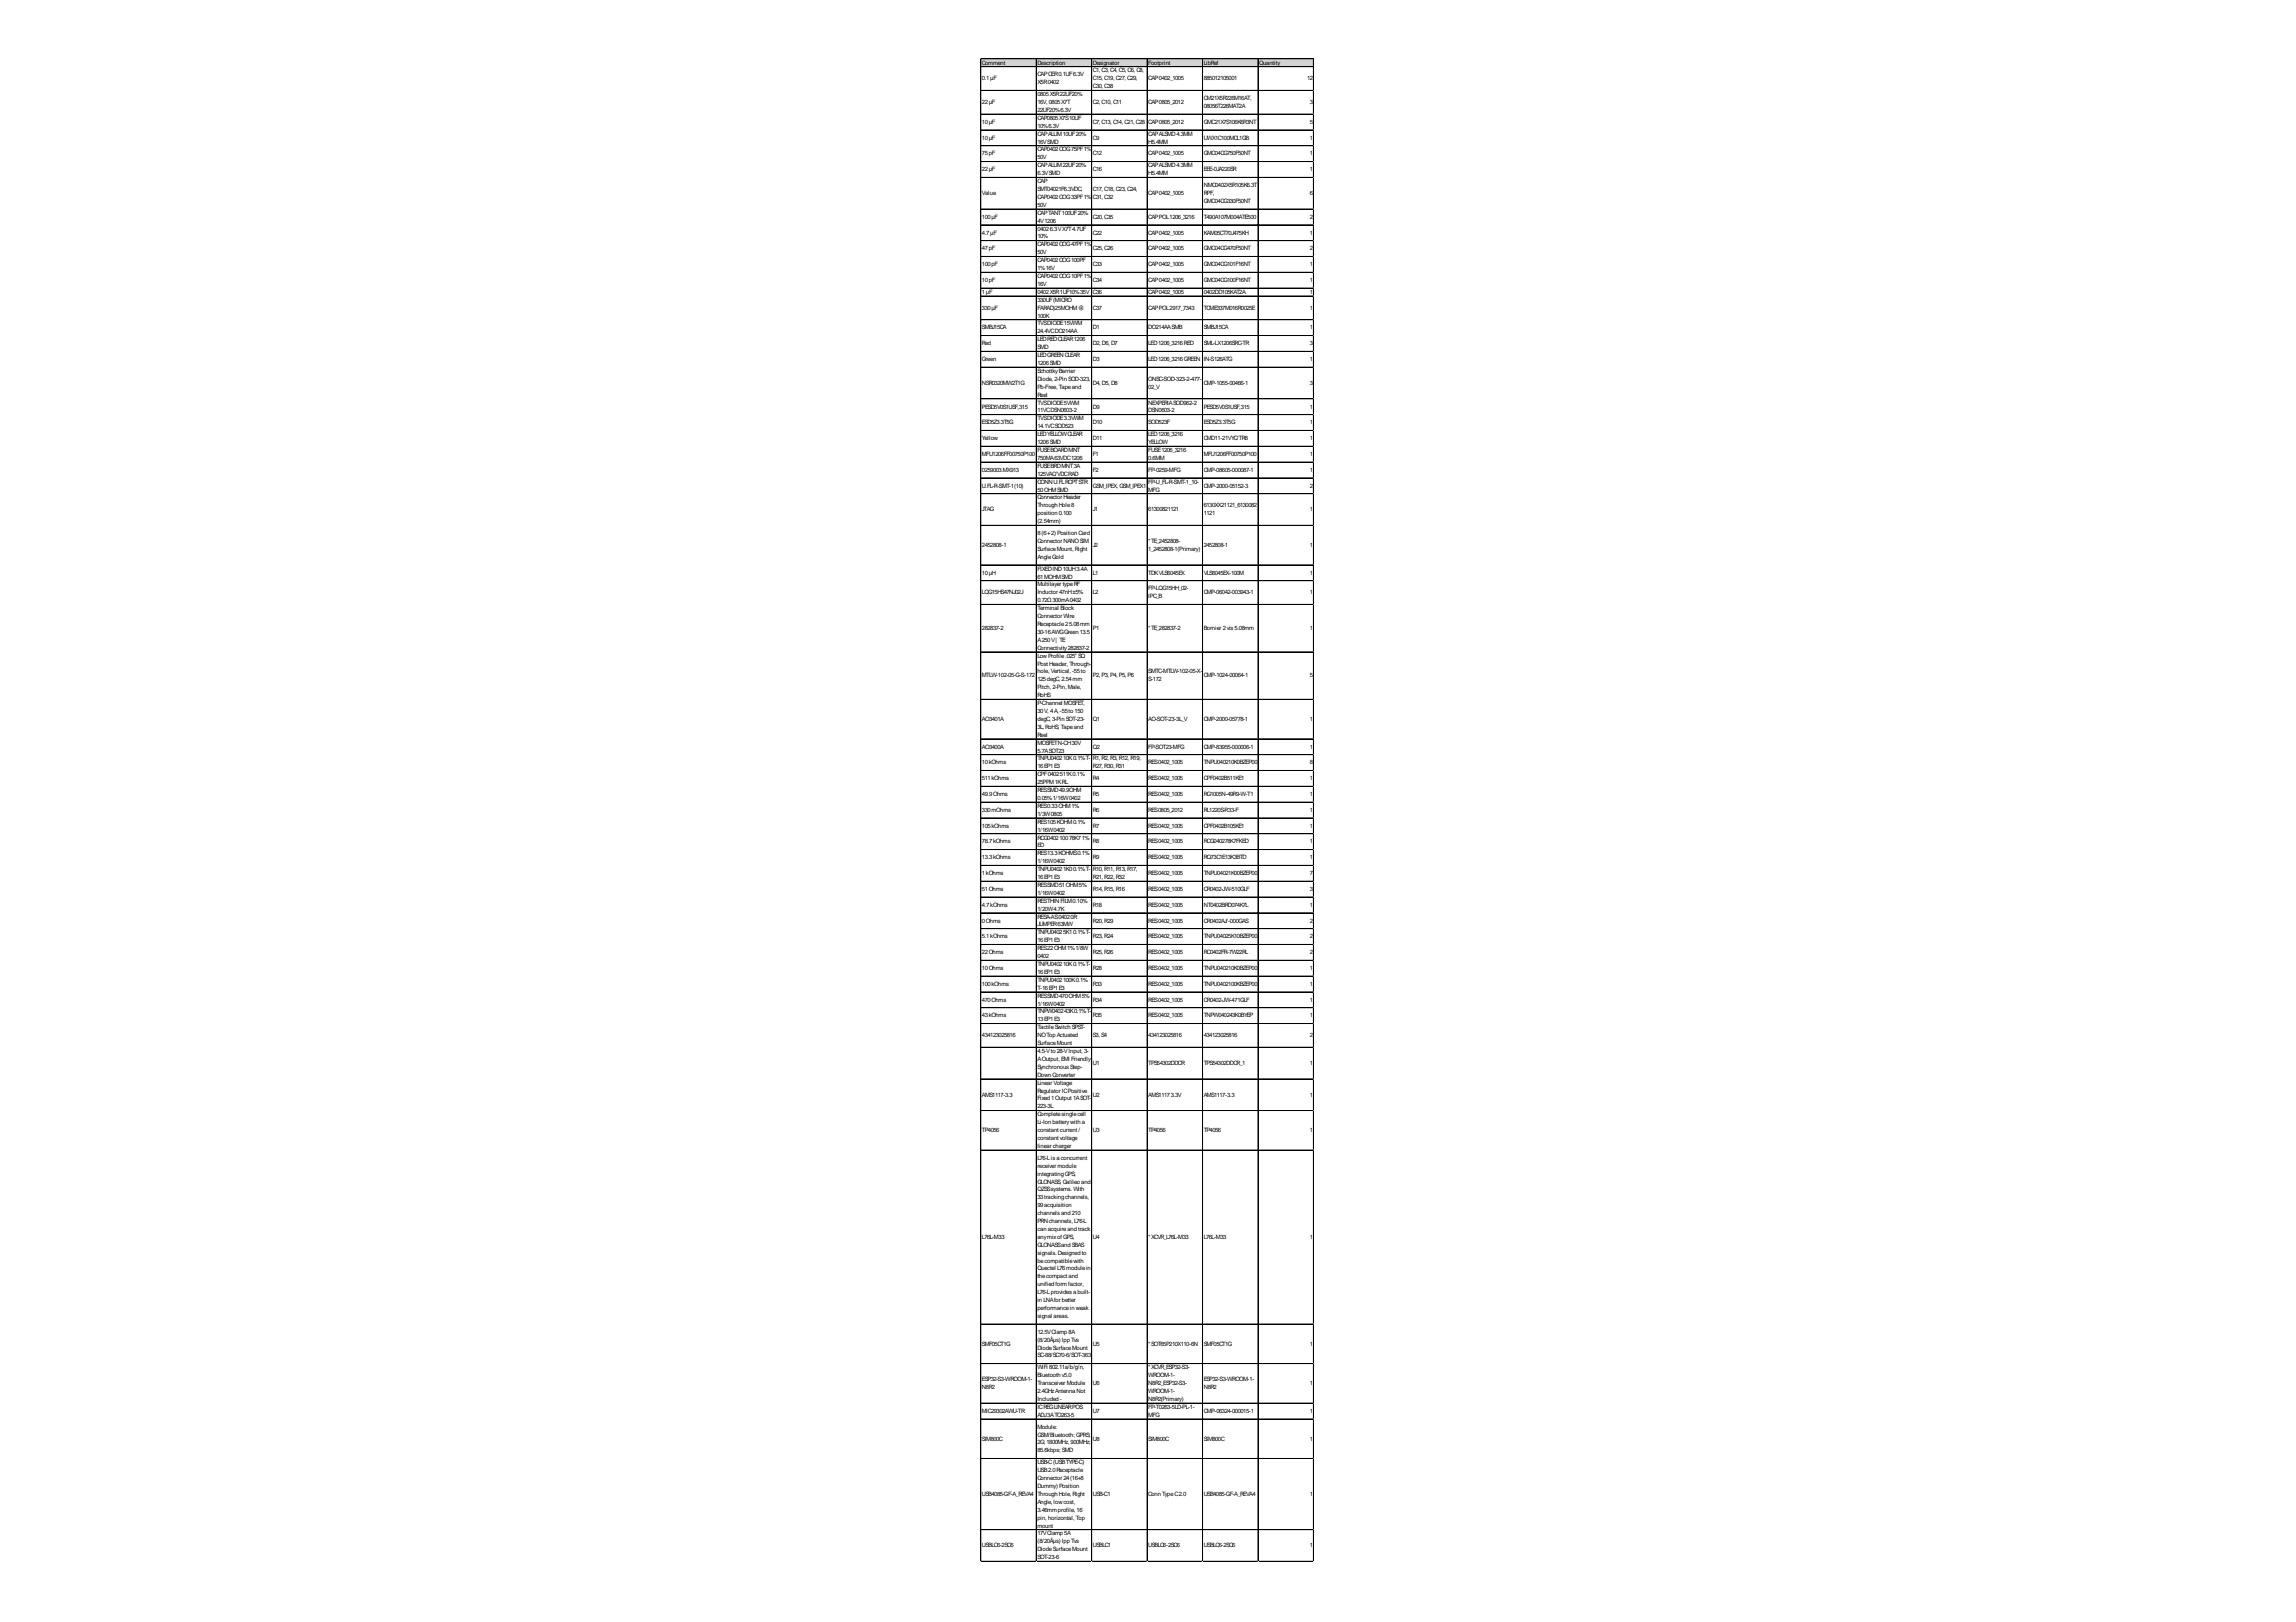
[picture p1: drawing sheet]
<svg xmlns="http://www.w3.org/2000/svg" width="297mm" height="210mm" viewBox="0 0 297 210" stroke-linecap="round" stroke-linejoin="round" font-family="sans-serif">
<defs><g id="words">
<g font-size=".8">
<text x="127" y="8.3">Comment</text>
<text x="127" y="10.4">0.1µF</text>
<text x="134.2" y="8.3">Description</text>
<text x="134.2" y="9.9">CAPCER0.1UF6.3V</text>
<text x="134.2" y="10.9">X5R0402</text>
<text x="141.4" y="8.3">Designator</text>
<text x="141.4" y="9.4">C1, C3, C4, C5, C6, C8,</text>
<text x="141.4" y="10.4">C15, C19, C27, C29,</text>
<text x="141.4" y="11.4">C30, C38</text>
<text x="148.6" y="8.3">Footprint</text>
<text x="148.6" y="10.4">CAP0402_1005</text>
<text x="155.7" y="8.3">LibRef</text>
<text x="155.7" y="10.4">885012105001</text>
<text x="162.9" y="8.3">Quantity</text>
<text x="169.1" y="10.4">12</text>
<text x="127" y="13.5">22µF</text>
<text x="127" y="16">10µF</text>
<text x="134.2" y="12.4">0805X5R22UF20%</text>
<text x="134.2" y="13.5">16V, 0805X7T</text>
<text x="134.2" y="14.5">22UF20%6.3V</text>
<text x="134.2" y="15.5">CAP0805X7S10UF</text>
<text x="134.2" y="16.5">10%6.3V</text>
<text x="134.2" y="17.6">CAPALUM10UF20%</text>
<text x="141.4" y="13.5">C2, C10, C11</text>
<text x="141.4" y="16">C7, C13, C14, C21, C28</text>
<text x="148.6" y="13.5">CAP0805_2012</text>
<text x="148.6" y="16">CAP0805_2012</text>
<text x="148.6" y="17.6">CAPALSMD4.3MM</text>
<text x="155.7" y="13">CM21X5R226M16AT,</text>
<text x="155.7" y="14">08056T226MAT2A</text>
<text x="155.7" y="16">GMC21X7S106K6R3NT</text>
<text x="169.5" y="13.5">3</text>
<text x="169.5" y="16">5</text>
<text x="127" y="18.1">10µF</text>
<text x="127" y="20.1">75pF</text>
<text x="127" y="22.2">22µF</text>
<text x="134.2" y="18.6">16VSMD</text>
<text x="134.2" y="19.6">CAP0402COG75PF1%</text>
<text x="134.2" y="20.6">50V</text>
<text x="134.2" y="21.7">CAPALUM22UF20%</text>
<text x="134.2" y="22.7">6.3VSMD</text>
<text x="134.2" y="23.7">CAP</text>
<text x="141.4" y="18.1">C9</text>
<text x="141.4" y="20.1">C12</text>
<text x="141.4" y="22.2">C16</text>
<text x="148.6" y="18.6">H5.4MM</text>
<text x="148.6" y="20.1">CAP0402_1005</text>
<text x="148.6" y="21.7">CAPALSMD4.3MM</text>
<text x="148.6" y="22.7">H5.4MM</text>
<text x="155.7" y="18.1">UWX1C100MCL1GB</text>
<text x="155.7" y="20.1">GMC04CG750F50NT</text>
<text x="155.7" y="22.2">EEE-0JA220SR</text>
<text x="169.5" y="18.1">1</text>
<text x="169.5" y="20.1">1</text>
<text x="169.5" y="22.2">1</text>
<text x="127" y="25.2">Value</text>
<text x="127" y="28.3">100µF</text>
<text x="134.2" y="24.7">SMT04021F6.3VDC,</text>
<text x="134.2" y="25.7">CAP0402COG33PF1%</text>
<text x="134.2" y="26.8">50V</text>
<text x="134.2" y="27.8">CAPTANT100UF20%</text>
<text x="134.2" y="28.8">4V1206</text>
<text x="134.2" y="29.8">04026.3VX7T4.7UF</text>
<text x="141.4" y="24.7">C17, C18, C23, C24,</text>
<text x="141.4" y="25.7">C31, C32</text>
<text x="141.4" y="28.3">C20, C35</text>
<text x="148.6" y="25.2">CAP0402_1005</text>
<text x="148.6" y="28.3">CAPPOL1206_3216</text>
<text x="155.7" y="24.2">NMC0402X5R105K6.3T</text>
<text x="155.7" y="25.2">RPF,</text>
<text x="155.7" y="26.3">GMC04CG330F50NT</text>
<text x="155.7" y="28.3">T490A107M004ATE500</text>
<text x="169.5" y="25.2">6</text>
<text x="169.5" y="28.3">2</text>
<text x="127" y="30.4">4.7µF</text>
<text x="127" y="32.4">47pF</text>
<text x="127" y="34.4">100pF</text>
<text x="134.2" y="30.9">10%</text>
<text x="134.2" y="31.9">CAP0402COG47PF1%</text>
<text x="134.2" y="32.9">50V</text>
<text x="134.2" y="33.9">CAP0402COG100PF</text>
<text x="134.2" y="35">1%16V</text>
<text x="134.2" y="36">CAP0402COG10PF1%</text>
<text x="141.4" y="30.4">C22</text>
<text x="141.4" y="32.4">C25, C26</text>
<text x="141.4" y="34.4">C33</text>
<text x="148.6" y="30.4">CAP0402_1005</text>
<text x="148.6" y="32.4">CAP0402_1005</text>
<text x="148.6" y="34.4">CAP0402_1005</text>
<text x="155.7" y="30.4">KAM05CT70J475KH</text>
<text x="155.7" y="32.4">GMC04CG470F50NT</text>
<text x="155.7" y="34.4">GMC04CG101F16NT</text>
<text x="169.5" y="30.4">1</text>
<text x="169.5" y="32.4">2</text>
<text x="169.5" y="34.4">1</text>
<text x="127" y="36.5">10pF</text>
<text x="127" y="38">1µF</text>
<text x="127" y="40.1">330µF</text>
<text x="134.2" y="37">16V</text>
<text x="134.2" y="38">0402X5R1UF10%35V</text>
<text x="134.2" y="39">330UF(MICRO</text>
<text x="134.2" y="40.1">FARAD)25MOHM@</text>
<text x="134.2" y="41.1">100K</text>
<text x="141.4" y="36.5">C34</text>
<text x="141.4" y="38">C36</text>
<text x="141.4" y="40.1">C37</text>
<text x="148.6" y="36.5">CAP0402_1005</text>
<text x="148.6" y="38">CAP0402_1005</text>
<text x="148.6" y="40.1">CAPPOL2917_7343</text>
<text x="155.7" y="36.5">GMC04CG100F16NT</text>
<text x="155.7" y="38">0402DD105KAT2A</text>
<text x="155.7" y="40.1">TCME337M016R0025E</text>
<text x="169.5" y="36.5">1</text>
<text x="169.5" y="38">1</text>
<text x="169.5" y="40.1">1</text>
<text x="127" y="42.6">SMBJ15CA</text>
<text x="127" y="44.7">Red</text>
<text x="127" y="46.7">Green</text>
<text x="134.2" y="42.1">TVSDIODE15VWM</text>
<text x="134.2" y="43.1">24.4VCDO214AA</text>
<text x="134.2" y="44.2">LEDREDCLEAR1206</text>
<text x="134.2" y="45.2">SMD</text>
<text x="134.2" y="46.2">LEDGREENCLEAR</text>
<text x="134.2" y="47.2">1206SMD</text>
<text x="141.4" y="42.6">D1</text>
<text x="141.4" y="44.7">D2, D6, D7</text>
<text x="141.4" y="46.7">D3</text>
<text x="148.6" y="42.6">DO214AASMB</text>
<text x="148.6" y="44.7">LED1206_3216RED</text>
<text x="148.6" y="46.7">LED1206_3216GREEN</text>
<text x="155.7" y="42.6">SMBJ15CA</text>
<text x="155.7" y="44.7">SML-LX1206SRC-TR</text>
<text x="155.7" y="46.7">IN-S126ATG</text>
<text x="169.5" y="42.6">1</text>
<text x="169.5" y="44.7">3</text>
<text x="169.5" y="46.7">1</text>
<text x="127" y="49.8">NSR0320MW2T1G</text>
<text x="127" y="52.9">PESD5V0S1USF,315</text>
<text x="134.2" y="48.3">SchottkyBarrier</text>
<text x="134.2" y="49.3">Diode, 2-Pin SOD-323,</text>
<text x="134.2" y="50.3">Pb-Free, Tapeand</text>
<text x="134.2" y="51.3">Reel</text>
<text x="134.2" y="52.4">TVSDIODE5VWM</text>
<text x="134.2" y="53.4">11VCDSN0603-2</text>
<text x="141.4" y="49.8">D4, D5, D8</text>
<text x="141.4" y="52.9">D9</text>
<text x="148.6" y="49.3">ONSC-SOD-323-2-477-</text>
<text x="148.6" y="50.3">02_V</text>
<text x="148.6" y="52.4">NEXPERIASOD962-2</text>
<text x="148.6" y="53.4">DSN0603-2</text>
<text x="155.7" y="49.8">CMP-1055-00466-1</text>
<text x="155.7" y="52.9">PESD5V0S1USF,315</text>
<text x="169.5" y="49.8">3</text>
<text x="169.5" y="52.9">1</text>
<text x="127" y="54.9">ESD5Z3.3T5G</text>
<text x="127" y="57">Yellow</text>
<text x="127" y="59">MFU1206FF00750P100</text>
<text x="134.2" y="54.4">TVSDIODE3.3VWM</text>
<text x="134.2" y="55.4">14.1VCSOD523</text>
<text x="134.2" y="56.4">LEDYELLOWCLEAR</text>
<text x="134.2" y="57.5">1206SMD</text>
<text x="134.2" y="58.5">FUSEBOARDMNT</text>
<text x="134.2" y="59.5">750MA63VDC1206</text>
<text x="141.4" y="54.9">D10</text>
<text x="141.4" y="57">D11</text>
<text x="141.4" y="59">F1</text>
<text x="148.6" y="54.9">SOD523F</text>
<text x="148.6" y="56.4">LED1206_3216</text>
<text x="148.6" y="57.5">YELLOW</text>
<text x="148.6" y="58.5">FUSE1206_3216</text>
<text x="148.6" y="59.5">0.6MM</text>
<text x="155.7" y="54.9">ESD5Z3.3T5G</text>
<text x="155.7" y="57">CMD11-21VYC/TR8</text>
<text x="155.7" y="59">MFU1206FF00750P100</text>
<text x="169.5" y="54.9">1</text>
<text x="169.5" y="57">1</text>
<text x="169.5" y="59">1</text>
<text x="127" y="61.1">0259003.MX913</text>
<text x="127" y="63.1">U.FL-R-SMT-1(10)</text>
<text x="134.2" y="60.5">FUSEBRDMNT3A</text>
<text x="134.2" y="61.6">125VAC/VDCRAD</text>
<text x="134.2" y="62.6">CONNU.FLRCPTSTR</text>
<text x="134.2" y="63.6">50OHMSMD</text>
<text x="134.2" y="64.6">Connector Header</text>
<text x="134.2" y="65.7">Through Hole8</text>
<text x="141.4" y="61.1">F2</text>
<text x="141.4" y="63.1">GSM_IPEX, GSM_IPEX1</text>
<text x="148.6" y="61.1">FP-0259-MFG</text>
<text x="148.6" y="62.6">FP-U_FL-R-SMT-1_10-</text>
<text x="148.6" y="63.6">MFG</text>
<text x="155.7" y="61.1">CMP-08605-000087-1</text>
<text x="155.7" y="63.1">CMP-2000-05152-3</text>
<text x="155.7" y="65.7">6130XX21121_6130082</text>
<text x="169.5" y="61.1">1</text>
<text x="169.5" y="63.1">2</text>
<text x="127" y="66.2">JTAG</text>
<text x="127" y="70.8">2452808-1</text>
<text x="134.2" y="66.7">position 0.100</text>
<text x="134.2" y="67.7">(2.54mm)</text>
<text x="134.2" y="69.2">8(6+2) Position Card</text>
<text x="134.2" y="70.3">Connector NANOSIM</text>
<text x="134.2" y="71.3">SurfaceMount, Right</text>
<text x="141.4" y="66.2">J1</text>
<text x="141.4" y="70.8">J2</text>
<text x="148.6" y="66.2">61300821121</text>
<text x="148.6" y="70.3">*TE_2452808-</text>
<text x="148.6" y="71.3">1_2452808-1(Primary)</text>
<text x="155.7" y="66.7">1121</text>
<text x="155.7" y="70.8">2452808-1</text>
<text x="169.5" y="66.2">1</text>
<text x="169.5" y="70.8">1</text>
<text x="127" y="74.4">10µH</text>
<text x="127" y="76.9">LQG15HS47NJ02J</text>
<text x="134.2" y="72.3">AngleGold</text>
<text x="134.2" y="73.8">FIXEDIND10UH3.4A</text>
<text x="134.2" y="74.9">61MOHMSMD</text>
<text x="134.2" y="75.9">Multilayer typeRF</text>
<text x="134.2" y="76.9">Inductor 47nH±5%</text>
<text x="134.2" y="77.9">0.72Ω300mA0402</text>
<text x="141.4" y="74.4">L1</text>
<text x="141.4" y="76.9">L2</text>
<text x="148.6" y="74.4">TDKVLS6045EX</text>
<text x="148.6" y="76.4">FP-LQG15HH_02-</text>
<text x="148.6" y="77.4">IPC_B</text>
<text x="155.7" y="74.4">VLS6045EX-100M</text>
<text x="155.7" y="76.9">CMP-06042-003943-1</text>
<text x="169.5" y="74.4">1</text>
<text x="169.5" y="76.9">1</text>
<text x="127" y="81.5">282837-2</text>
<text x="134.2" y="79">Terminal Block</text>
<text x="134.2" y="80">Connector Wire</text>
<text x="134.2" y="81">Receptacle25.08mm</text>
<text x="134.2" y="82">30-16AWGGreen 13.5</text>
<text x="134.2" y="83.1">A250V| TE</text>
<text x="141.4" y="81.5">P1</text>
<text x="148.6" y="81.5">*TE_282837-2</text>
<text x="155.7" y="81.5">Bornier 2vis5.08mm</text>
<text x="169.5" y="81.5">1</text>
<text x="127" y="87.7">MTLW-102-05-G-S-172</text>
<text x="134.2" y="84.1">Connectivity282837-2</text>
<text x="134.2" y="85.1">LowProfile.025&quot; SQ</text>
<text x="134.2" y="86.1">Post Header, Through-</text>
<text x="134.2" y="87.1">hole, Vertical, -55to</text>
<text x="134.2" y="88.2">125degC, 2.54mm</text>
<text x="134.2" y="89.2">Pitch, 2-Pin, Male,</text>
<text x="141.4" y="87.7">P2, P3, P4, P5, P6</text>
<text x="148.6" y="87.1">SMTC-MTLW-102-05-X-</text>
<text x="148.6" y="88.2">S-172</text>
<text x="155.7" y="87.7">CMP-1024-00064-1</text>
<text x="169.5" y="87.7">5</text>
<text x="127" y="93.3">AO3401A</text>
<text x="134.2" y="90.2">RoHS</text>
<text x="134.2" y="91.2">P-Channel MOSFET,</text>
<text x="134.2" y="92.3">30V, 4A, -55to 150</text>
<text x="134.2" y="93.3">degC, 3-Pin SOT-23-</text>
<text x="134.2" y="94.3">3L, RoHS, Tapeand</text>
<text x="134.2" y="95.3">Reel</text>
<text x="141.4" y="93.3">Q1</text>
<text x="148.6" y="93.3">AO-SOT-23-3L_V</text>
<text x="155.7" y="93.3">CMP-2000-05778-1</text>
<text x="169.5" y="93.3">1</text>
<text x="127" y="96.9">AO3400A</text>
<text x="127" y="98.9">10kOhms</text>
<text x="127" y="101">511kOhms</text>
<text x="134.2" y="96.4">MOSFETN-CH30V</text>
<text x="134.2" y="97.4">5.7ASOT23</text>
<text x="134.2" y="98.4">TNPU040210K0.1%T-</text>
<text x="134.2" y="99.4">16EP1E3</text>
<text x="134.2" y="100.5">CPF0402511K0.1%</text>
<text x="134.2" y="101.5">25PPM1KRL</text>
<text x="141.4" y="96.9">Q2</text>
<text x="141.4" y="98.4">R1, R2, R3, R12, R19,</text>
<text x="141.4" y="99.4">R27, R30, R31</text>
<text x="141.4" y="101">R4</text>
<text x="148.6" y="96.9">FP-SOT23-MFG</text>
<text x="148.6" y="98.9">RES0402_1005</text>
<text x="148.6" y="101">RES0402_1005</text>
<text x="155.7" y="96.9">CMP-83955-000006-1</text>
<text x="155.7" y="98.9">TNPU040210K0BZEP00</text>
<text x="155.7" y="101">CPF0402B511KE1</text>
<text x="169.5" y="96.9">1</text>
<text x="169.5" y="98.9">8</text>
<text x="169.5" y="101">1</text>
<text x="127" y="103">49.9Ohms</text>
<text x="127" y="105.1">330mOhms</text>
<text x="127" y="107.1">105kOhms</text>
<text x="134.2" y="102.5">RESSMD49.9OHM</text>
<text x="134.2" y="103.5">0.05%1/16W0402</text>
<text x="134.2" y="104.5">RES0.33OHM1%</text>
<text x="134.2" y="105.6">1/3W0805</text>
<text x="134.2" y="106.6">RES105KOHM0.1%</text>
<text x="134.2" y="107.6">1/16W0402</text>
<text x="141.4" y="103">R5</text>
<text x="141.4" y="105.1">R6</text>
<text x="141.4" y="107.1">R7</text>
<text x="148.6" y="103">RES0402_1005</text>
<text x="148.6" y="105.1">RES0805_2012</text>
<text x="148.6" y="107.1">RES0402_1005</text>
<text x="155.7" y="103">RG1005N-49R9-W-T1</text>
<text x="155.7" y="105.1">RL1220S-R33-F</text>
<text x="155.7" y="107.1">CPF0402B105KE1</text>
<text x="169.5" y="103">1</text>
<text x="169.5" y="105.1">1</text>
<text x="169.5" y="107.1">1</text>
<text x="127" y="109.2">78.7kOhms</text>
<text x="127" y="111.2">13.3kOhms</text>
<text x="127" y="113.2">1kOhms</text>
<text x="134.2" y="108.6">RCG040210078K71%</text>
<text x="134.2" y="109.7">ED</text>
<text x="134.2" y="110.7">RES13.3KOHMS0.1%</text>
<text x="134.2" y="111.7">1/16W0402</text>
<text x="134.2" y="112.7">TNPU04021K00.1%T-</text>
<text x="134.2" y="113.8">16EP1E3</text>
<text x="141.4" y="109.2">R8</text>
<text x="141.4" y="111.2">R9</text>
<text x="141.4" y="112.7">R10, R11, R13, R17,</text>
<text x="141.4" y="113.8">R21, R22, R32</text>
<text x="148.6" y="109.2">RES0402_1005</text>
<text x="148.6" y="111.2">RES0402_1005</text>
<text x="148.6" y="113.2">RES0402_1005</text>
<text x="155.7" y="109.2">RCG040278K7FKED</text>
<text x="155.7" y="111.2">RQ73C1E13K3BTD</text>
<text x="155.7" y="113.2">TNPU04021K00BZEP00</text>
<text x="169.5" y="109.2">1</text>
<text x="169.5" y="111.2">1</text>
<text x="169.5" y="113.2">7</text>
<text x="127" y="115.3">51Ohms</text>
<text x="127" y="117.3">4.7kOhms</text>
<text x="127" y="119.4">0Ohms</text>
<text x="134.2" y="114.8">RESSMD51OHM5%</text>
<text x="134.2" y="115.8">1/16W0402</text>
<text x="134.2" y="116.8">RESTHINFILM0.10%</text>
<text x="134.2" y="117.9">1/20W4.7K</text>
<text x="134.2" y="118.9">RESA-AS04020R</text>
<text x="134.2" y="119.9">JUMPER63MW</text>
<text x="141.4" y="115.3">R14, R15, R16</text>
<text x="141.4" y="117.3">R18</text>
<text x="141.4" y="119.4">R20, R29</text>
<text x="148.6" y="115.3">RES0402_1005</text>
<text x="148.6" y="117.3">RES0402_1005</text>
<text x="148.6" y="119.4">RES0402_1005</text>
<text x="155.7" y="115.3">CR0402-JW-510GLF</text>
<text x="155.7" y="117.3">NT0402BRD074K7L</text>
<text x="155.7" y="119.4">CR0402AJ/-000GAS</text>
<text x="169.5" y="115.3">3</text>
<text x="169.5" y="117.3">1</text>
<text x="169.5" y="119.4">2</text>
<text x="127" y="121.4">5.1kOhms</text>
<text x="127" y="123.5">22Ohms</text>
<text x="127" y="125.5">10Ohms</text>
<text x="134.2" y="120.9">TNPU04025K10.1%T-</text>
<text x="134.2" y="121.9">16EP1E3</text>
<text x="134.2" y="123">RES22OHM1%1/8W</text>
<text x="134.2" y="124">0402</text>
<text x="134.2" y="125">TNPU040210K0.1%T-</text>
<text x="141.4" y="121.4">R23, R24</text>
<text x="141.4" y="123.5">R25, R26</text>
<text x="141.4" y="125.5">R28</text>
<text x="148.6" y="121.4">RES0402_1005</text>
<text x="148.6" y="123.5">RES0402_1005</text>
<text x="148.6" y="125.5">RES0402_1005</text>
<text x="155.7" y="121.4">TNPU04025K10BZEP00</text>
<text x="155.7" y="123.5">RC0402FR-7W22RL</text>
<text x="155.7" y="125.5">TNPU040210K0BZEP00</text>
<text x="169.5" y="121.4">2</text>
<text x="169.5" y="123.5">2</text>
<text x="169.5" y="125.5">1</text>
<text x="127" y="127.6">100kOhms</text>
<text x="127" y="129.6">470Ohms</text>
<text x="127" y="131.7">43kOhms</text>
<text x="134.2" y="126">16EP1E3</text>
<text x="134.2" y="127.1">TNPU0402100K0.1%</text>
<text x="134.2" y="128.1">T-16EP1E3</text>
<text x="134.2" y="129.1">RESSMD470OHM5%</text>
<text x="134.2" y="130.1">1/16W0402</text>
<text x="134.2" y="131.2">TNPW040243K0.1%T-</text>
<text x="141.4" y="127.6">R33</text>
<text x="141.4" y="129.6">R34</text>
<text x="141.4" y="131.7">R35</text>
<text x="148.6" y="127.6">RES0402_1005</text>
<text x="148.6" y="129.6">RES0402_1005</text>
<text x="148.6" y="131.7">RES0402_1005</text>
<text x="155.7" y="127.6">TNPU0402100KBZEP00</text>
<text x="155.7" y="129.6">CR0402-JW-471GLF</text>
<text x="155.7" y="131.7">TNPW040243K0BYEP</text>
<text x="169.5" y="127.6">1</text>
<text x="169.5" y="129.6">1</text>
<text x="169.5" y="131.7">1</text>
<text x="127" y="134.2">434123025816</text>
<text x="134.2" y="132.2">13EP1E3</text>
<text x="134.2" y="133.2">TactileSwitch SPST-</text>
<text x="134.2" y="134.2">NOTop Actuated</text>
<text x="134.2" y="135.2">SurfaceMount</text>
<text x="134.2" y="136.3">4.5-Vto 28-VInput, 3-</text>
<text x="134.2" y="137.3">AOutput, EMI Friendly</text>
<text x="141.4" y="134.2">S3, S4</text>
<text x="141.4" y="137.8">U1</text>
<text x="148.6" y="134.2">434123025816</text>
<text x="148.6" y="137.8">TPS54302DDCR</text>
<text x="155.7" y="134.2">434123025816</text>
<text x="155.7" y="137.8">TPS54302DDCR_1</text>
<text x="169.5" y="134.2">2</text>
<text x="169.5" y="137.8">1</text>
<text x="127" y="141.9">AMS1117-3.3</text>
<text x="134.2" y="138.3">SynchronousStep-</text>
<text x="134.2" y="139.3">Down Converter</text>
<text x="134.2" y="140.4">Linear Voltage</text>
<text x="134.2" y="141.4">Regulator ICPositive</text>
<text x="134.2" y="142.4">Fixed 1Output 1ASOT-</text>
<text x="134.2" y="143.4">223-3L</text>
<text x="141.4" y="141.9">U2</text>
<text x="148.6" y="141.9">AMS11173.3V</text>
<text x="155.7" y="141.9">AMS1117-3.3</text>
<text x="169.5" y="141.9">1</text>
<text x="127" y="146.5">TP4056</text>
<text x="134.2" y="144.5">Completesinglecell</text>
<text x="134.2" y="145.5">Li-Ion batterywith a</text>
<text x="134.2" y="146.5">constant current /</text>
<text x="134.2" y="147.5">constant voltage</text>
<text x="134.2" y="148.6">linear charger</text>
<text x="141.4" y="146.5">U3</text>
<text x="148.6" y="146.5">TP4056</text>
<text x="155.7" y="146.5">TP4056</text>
<text x="169.5" y="146.5">1</text>
<text x="134.2" y="150.1">L76-Lisa concurrent</text>
<text x="134.2" y="151.1">receiver module</text>
<text x="134.2" y="152.1">integratingGPS,</text>
<text x="134.2" y="153.2">GLONASS, Galileo and</text>
<text x="134.2" y="154.2">QZSSsystems. With</text>
<text x="134.2" y="155.2">33trackingchannels,</text>
<text x="127" y="160.3">L76L-M33</text>
<text x="134.2" y="156.2">99acquisition</text>
<text x="134.2" y="157.3">channelsand 210</text>
<text x="134.2" y="158.3">PRNchannels, L76-L</text>
<text x="134.2" y="159.3">can acquireand track</text>
<text x="134.2" y="160.3">anymixof GPS,</text>
<text x="134.2" y="161.3">GLONASSand SBAS</text>
<text x="141.4" y="160.3">U4</text>
<text x="148.6" y="160.3">*XCVR_L76L-M33</text>
<text x="155.7" y="160.3">L76L-M33</text>
<text x="169.5" y="160.3">1</text>
<text x="134.2" y="162.4">signals. Designed to</text>
<text x="134.2" y="163.4">becompatiblewith</text>
<text x="134.2" y="164.4">Quectel L76modulein</text>
<text x="134.2" y="165.4">thecompact and</text>
<text x="134.2" y="166.5">unified form factor,</text>
<text x="134.2" y="167.5">L76-Lprovidesa built-</text>
<text x="134.2" y="168.5">in LNAfor better</text>
<text x="134.2" y="169.5">performancein weak</text>
<text x="134.2" y="170.6">signal areas.</text>
<text x="134.2" y="172.6">12.5VClamp 8A</text>
<text x="134.2" y="173.6">(8/20Âµs) Ipp Tvs</text>
<text x="127" y="174.1">SMF05CT1G</text>
<text x="127" y="178.7">ESP32-S3-WROOM-1-</text>
<text x="127" y="179.8">N8R2</text>
<text x="134.2" y="174.6">DiodeSurfaceMount</text>
<text x="134.2" y="175.7">SC-88/SC70-6/SOT-363</text>
<text x="134.2" y="177.2">WiFi 802.11a/b/g/n,</text>
<text x="134.2" y="178.2">Bluetooth v5.0</text>
<text x="134.2" y="179.3">Transceiver Module</text>
<text x="141.4" y="174.1">U5</text>
<text x="141.4" y="179.3">U6</text>
<text x="148.6" y="174.1">*SOT65P210X110-6N</text>
<text x="148.6" y="177.2">*XCVR_ESP32-S3-</text>
<text x="148.6" y="178.2">WROOM-1-</text>
<text x="148.6" y="179.3">N8R2_ESP32-S3-</text>
<text x="155.7" y="174.1">SMF05CT1G</text>
<text x="155.7" y="178.7">ESP32-S3-WROOM-1-</text>
<text x="155.7" y="179.8">N8R2</text>
<text x="169.5" y="174.1">1</text>
<text x="169.5" y="179.3">1</text>
<text x="127" y="182.8">MIC29302AWU-TR</text>
<text x="134.2" y="180.3">2.4GHzAntenna Not</text>
<text x="134.2" y="181.3">Included -</text>
<text x="134.2" y="182.3">ICREGLINEARPOS</text>
<text x="134.2" y="183.3">ADJ3ATO263-5</text>
<text x="134.2" y="184.9">Module:</text>
<text x="134.2" y="185.9">GSM/Bluetooth; GPRS;</text>
<text x="141.4" y="182.8">U7</text>
<text x="148.6" y="180.3">WROOM-1-</text>
<text x="148.6" y="181.3">N8R2(Primary)</text>
<text x="148.6" y="182.3">FP-T0263-5LD-PL-1-</text>
<text x="148.6" y="183.3">MFG</text>
<text x="155.7" y="182.8">CMP-06324-000015-1</text>
<text x="169.5" y="182.8">1</text>
<text x="127" y="186.4">SIM800C</text>
<text x="134.2" y="186.9">2G; 1800MHz, 900MHz;</text>
<text x="134.2" y="188">85.6kbps; SMD</text>
<text x="134.2" y="189.5">USB-C(USBTYPE-C)</text>
<text x="134.2" y="190.5">USB2.0Receptacle</text>
<text x="134.2" y="191.5">Connector 24(16+8</text>
<text x="141.4" y="186.4">U8</text>
<text x="148.6" y="186.4">SIM800C</text>
<text x="155.7" y="186.4">SIM800C</text>
<text x="169.5" y="186.4">1</text>
<text x="127" y="193.6">USB4085-GF-A_REVA4</text>
<text x="134.2" y="192.6">Dummy) Position</text>
<text x="134.2" y="193.6">Through Hole, Right</text>
<text x="134.2" y="194.6">Angle, lowcost,</text>
<text x="134.2" y="195.6">3.46mmprofile, 16</text>
<text x="134.2" y="196.7">pin, horizontal, Top</text>
<text x="134.2" y="197.7">mount</text>
<text x="141.4" y="193.6">USB-C1</text>
<text x="148.6" y="193.6">Conn TypeC2.0</text>
<text x="155.7" y="193.6">USB4085-GF-A_REVA4</text>
<text x="169.5" y="193.6">1</text>
<text x="127" y="200.2">USBLC6-2SC6</text>
<text x="134.2" y="198.7">17VClamp 5A</text>
<text x="134.2" y="199.7">(8/20Âµs) Ipp Tvs</text>
<text x="134.2" y="200.7">DiodeSurfaceMount</text>
<text x="134.2" y="201.8">SOT-23-6</text>
<text x="141.4" y="200.2">USBLC1</text>
<text x="148.6" y="200.2">USBLC6-2SC6</text>
<text x="155.7" y="200.2">USBLC6-2SC6</text>
<text x="169.5" y="200.2">1</text>
</g>
</g></defs>
<path d="M126.9 7.6h43.1v1.1h-43.1z" fill="#d3d3d3"/>
<g fill="none" stroke="#000" stroke-width=".13">
<path d="M126.9 7.6v194.5M126.9 7.6h43.1M126.9 8.6l43.1 .1M126.9 11.7h43.1M126.9 14.8h43.1M126.9 16.8h43.1M126.9 18.9h43.1M134.1 7.7v194.4M141.3 7.7l-.1 194.4M148.4 7.7v194.4M155.6 7.7v194.4M162.7 7.7v194.4"/>
<path d="M162.8 7.7v194.4M169.9 7.7v194.4M126.9 20.9h43.1M126.9 23h43.1M126.9 27h43.1M126.9 27.1h43.1M126.9 29.1h43.1M126.9 31.1h43.1M126.9 31.2h43.1M126.9 33.2h43.1M126.9 35.2h43.1M126.9 35.3h43.1"/>
<path d="M126.9 37.3h43.1M126.9 38.3h43.1M126.9 41.4h43.1M126.9 43.4h43.1M126.9 45.5h43.1M126.9 47.5h43.1M126.9 51.6h43.1M126.9 53.7h43.1M126.9 55.7h43.1M126.9 57.7h43.1M126.9 57.8h43.1M126.9 59.8h43.1"/>
<path d="M126.9 61.8h43.1M126.9 61.9h43.1M126.9 63.9h43.1M126.9 68h43.1M126.9 73.1h43.1M126.9 75.1h43.1M126.9 75.2h43.1M126.9 78.2h43.1M126.9 84.4h43.1M126.9 90.5h43.1M126.9 95.6h43.1M126.9 97.7h43.1"/>
<path d="M126.9 99.7h43.1M126.9 101.8h43.1M126.9 103.8h43.1M126.9 105.8l43.1 .1M126.9 107.9h43.1M126.9 109.9h43.1M126.9 110h43.1M126.9 112h43.1M126.9 114h43.1M126.9 114.1h43.1M126.9 116.1h43.1M126.9 118.1h43.1"/>
<path d="M126.9 118.2h43.1M126.9 120.2h43.1M126.9 122.2h43.1M126.9 124.3h43.1M126.9 126.3h43.1M126.9 128.4h43.1M126.9 130.4h43.1M126.9 132.5h43.1M126.9 135.5h43.1M126.9 135.6h43.1M126.9 139.6h43.1M126.9 143.7h43.1"/>
<path d="M126.9 148.8l43.1 .1M126.9 171.3l43.1 .1M126.9 176.5h43.1M126.9 181.6h43.1M126.9 183.6h43.1M126.9 188.7l43.1 .1M126.9 198h43.1M126.9 202h43.1M126.9 202.1h43.1"/>
</g>
<path d="M126.9 202.1h.1" fill="none" stroke="#e0e0e0" stroke-width=".13"/>
<path d="M134.1 202.1h.1" fill="none" stroke="#e0e0e0" stroke-width=".13"/>
<path d="M141.2 202.1h.1" fill="none" stroke="#e0e0e0" stroke-width=".13"/>
<path d="M141.2 202.1h.1z" fill="#e0e0e0"/>
<path d="M148.4 202.1h.1" fill="none" stroke="#e0e0e0" stroke-width=".13"/>
<path d="M148.4 202.1h.1z" fill="#e0e0e0"/>
<path d="M155.6 202.1h.1" fill="none" stroke="#e0e0e0" stroke-width=".13"/>
<path d="M162.7 202.1h.1" fill="none" stroke="#e0e0e0" stroke-width=".13"/>
<path d="M162.7 202.1h.1z" fill="#e0e0e0"/>
<path d="M169.9 202.1h.1" fill="none" stroke="#e0e0e0" stroke-width=".13"/>
<path d="M169.9 202.1h.1z" fill="#e0e0e0"/>
<path d="M170 11.7h.1" fill="none" stroke="#e0e0e0" stroke-width=".13"/>
<path d="M170 14.8h.1" fill="none" stroke="#e0e0e0" stroke-width=".13"/>
<path d="M170 16.8h.1" fill="none" stroke="#e0e0e0" stroke-width=".13"/>
<path d="M170 16.8v.1z" fill="#e0e0e0"/>
<path d="M170 18.9h.1" fill="none" stroke="#e0e0e0" stroke-width=".13"/>
<path d="M170 20.9h.1" fill="none" stroke="#e0e0e0" stroke-width=".13"/>
<path d="M170 20.9v.1z" fill="#e0e0e0"/>
<path d="M170 23h.1" fill="none" stroke="#e0e0e0" stroke-width=".13"/>
<path d="M170 27h.1" fill="none" stroke="#e0e0e0" stroke-width=".13"/>
<path d="M170 27v.1z" fill="#e0e0e0"/>
<path d="M170 29.1h.1" fill="none" stroke="#e0e0e0" stroke-width=".13"/>
<path d="M170 31.1h.1" fill="none" stroke="#e0e0e0" stroke-width=".13"/>
<path d="M170 31.1v.1z" fill="#e0e0e0"/>
<path d="M170 33.2h.1" fill="none" stroke="#e0e0e0" stroke-width=".13"/>
<path d="M170 35.2h.1" fill="none" stroke="#e0e0e0" stroke-width=".13"/>
<path d="M170 35.2v.1z" fill="#e0e0e0"/>
<path d="M170 37.3h.1" fill="none" stroke="#e0e0e0" stroke-width=".13"/>
<path d="M170 38.3h.1" fill="none" stroke="#e0e0e0" stroke-width=".13"/>
<path d="M170 38.3v.1z" fill="#e0e0e0"/>
<path d="M170 41.4h.1" fill="none" stroke="#e0e0e0" stroke-width=".13"/>
<path d="M170 43.4h.1" fill="none" stroke="#e0e0e0" stroke-width=".13"/>
<path d="M170 43.4v.1z" fill="#e0e0e0"/>
<path d="M170 45.5h.1" fill="none" stroke="#e0e0e0" stroke-width=".13"/>
<path d="M170 47.5h.1" fill="none" stroke="#e0e0e0" stroke-width=".13"/>
<path d="M170 47.5v.1z" fill="#e0e0e0"/>
<path d="M170 51.6h.1" fill="none" stroke="#e0e0e0" stroke-width=".13"/>
<path d="M170 51.6v.1z" fill="#e0e0e0"/>
<path d="M170 53.7h.1" fill="none" stroke="#e0e0e0" stroke-width=".13"/>
<path d="M170 55.7h.1" fill="none" stroke="#e0e0e0" stroke-width=".13"/>
<path d="M170 55.7v.1z" fill="#e0e0e0"/>
<path d="M170 57.7h.1" fill="none" stroke="#e0e0e0" stroke-width=".13"/>
<path d="M170 57.7v.1z" fill="#e0e0e0"/>
<path d="M170 59.8h.1" fill="none" stroke="#e0e0e0" stroke-width=".13"/>
<path d="M170 61.8h.1" fill="none" stroke="#e0e0e0" stroke-width=".13"/>
<path d="M170 61.8v.1z" fill="#e0e0e0"/>
<path d="M170 63.9h.1" fill="none" stroke="#e0e0e0" stroke-width=".13"/>
<path d="M170 68h.1" fill="none" stroke="#e0e0e0" stroke-width=".13"/>
<path d="M170 73.1h.1" fill="none" stroke="#e0e0e0" stroke-width=".13"/>
<path d="M170 73.1v.1z" fill="#e0e0e0"/>
<path d="M170 75.1h.1" fill="none" stroke="#e0e0e0" stroke-width=".13"/>
<path d="M170 75.1v.1z" fill="#e0e0e0"/>
<path d="M170 78.2h.1" fill="none" stroke="#e0e0e0" stroke-width=".13"/>
<path d="M170 78.2v.1z" fill="#e0e0e0"/>
<path d="M170 84.4h.1" fill="none" stroke="#e0e0e0" stroke-width=".13"/>
<path d="M170 90.5h.1" fill="none" stroke="#e0e0e0" stroke-width=".13"/>
<path d="M170 95.6h.1" fill="none" stroke="#e0e0e0" stroke-width=".13"/>
<path d="M170 95.6v.1z" fill="#e0e0e0"/>
<path d="M170 97.7h.1" fill="none" stroke="#e0e0e0" stroke-width=".13"/>
<path d="M170 99.7h.1" fill="none" stroke="#e0e0e0" stroke-width=".13"/>
<path d="M170 99.7v.1z" fill="#e0e0e0"/>
<path d="M170 101.8h.1" fill="none" stroke="#e0e0e0" stroke-width=".13"/>
<path d="M170 103.8h.1" fill="none" stroke="#e0e0e0" stroke-width=".13"/>
<path d="M170 103.8v.1z" fill="#e0e0e0"/>
<path d="M170 105.8h.1" fill="none" stroke="#e0e0e0" stroke-width=".13"/>
<path d="M170 105.8v.1z" fill="#e0e0e0"/>
<path d="M170 107.9h.1" fill="none" stroke="#e0e0e0" stroke-width=".13"/>
<path d="M170 109.9h.1" fill="none" stroke="#e0e0e0" stroke-width=".13"/>
<path d="M170 109.9v.1z" fill="#e0e0e0"/>
<path d="M170 112h.1" fill="none" stroke="#e0e0e0" stroke-width=".13"/>
<path d="M170 114h.1" fill="none" stroke="#e0e0e0" stroke-width=".13"/>
<path d="M170 114v.1z" fill="#e0e0e0"/>
<path d="M170 116.1h.1" fill="none" stroke="#e0e0e0" stroke-width=".13"/>
<path d="M170 118.1h.1" fill="none" stroke="#e0e0e0" stroke-width=".13"/>
<path d="M170 118.1v.1z" fill="#e0e0e0"/>
<path d="M170 120.2h.1" fill="none" stroke="#e0e0e0" stroke-width=".13"/>
<path d="M170 122.2h.1" fill="none" stroke="#e0e0e0" stroke-width=".13"/>
<path d="M170 122.2v.1z" fill="#e0e0e0"/>
<path d="M170 124.3h.1" fill="none" stroke="#e0e0e0" stroke-width=".13"/>
<path d="M170 126.3h.1" fill="none" stroke="#e0e0e0" stroke-width=".13"/>
<path d="M170 126.3v.1z" fill="#e0e0e0"/>
<path d="M170 128.4h.1" fill="none" stroke="#e0e0e0" stroke-width=".13"/>
<path d="M170 130.4h.1" fill="none" stroke="#e0e0e0" stroke-width=".13"/>
<path d="M170 130.4v.1z" fill="#e0e0e0"/>
<path d="M170 132.5h.1" fill="none" stroke="#e0e0e0" stroke-width=".13"/>
<path d="M170 135.5h.1" fill="none" stroke="#e0e0e0" stroke-width=".13"/>
<path d="M170 135.5v.1z" fill="#e0e0e0"/>
<path d="M170 139.6h.1" fill="none" stroke="#e0e0e0" stroke-width=".13"/>
<path d="M170 139.6v.1z" fill="#e0e0e0"/>
<path d="M170 143.7h.1" fill="none" stroke="#e0e0e0" stroke-width=".13"/>
<path d="M170 143.7v.1z" fill="#e0e0e0"/>
<path d="M170 148.8h.1" fill="none" stroke="#e0e0e0" stroke-width=".13"/>
<path d="M170 148.8v.1z" fill="#e0e0e0"/>
<path d="M170 171.3h.1" fill="none" stroke="#e0e0e0" stroke-width=".13"/>
<path d="M170 171.3v.1z" fill="#e0e0e0"/>
<path d="M170 176.5h.1" fill="none" stroke="#e0e0e0" stroke-width=".13"/>
<path d="M170 181.6h.1" fill="none" stroke="#e0e0e0" stroke-width=".13"/>
<path d="M170 183.6h.1" fill="none" stroke="#e0e0e0" stroke-width=".13"/>
<path d="M170 183.6v.1z" fill="#e0e0e0"/>
<path d="M170 188.7h.1" fill="none" stroke="#e0e0e0" stroke-width=".13"/>
<path d="M170 188.7v.1z" fill="#e0e0e0"/>
<path d="M170 198h.1" fill="none" stroke="#e0e0e0" stroke-width=".13"/>
<path d="M170 202h.1" fill="none" stroke="#e0e0e0" stroke-width=".13"/>
<path d="M170 202v.1z" fill="#e0e0e0"/>
<use href="#words"/>
</svg>
